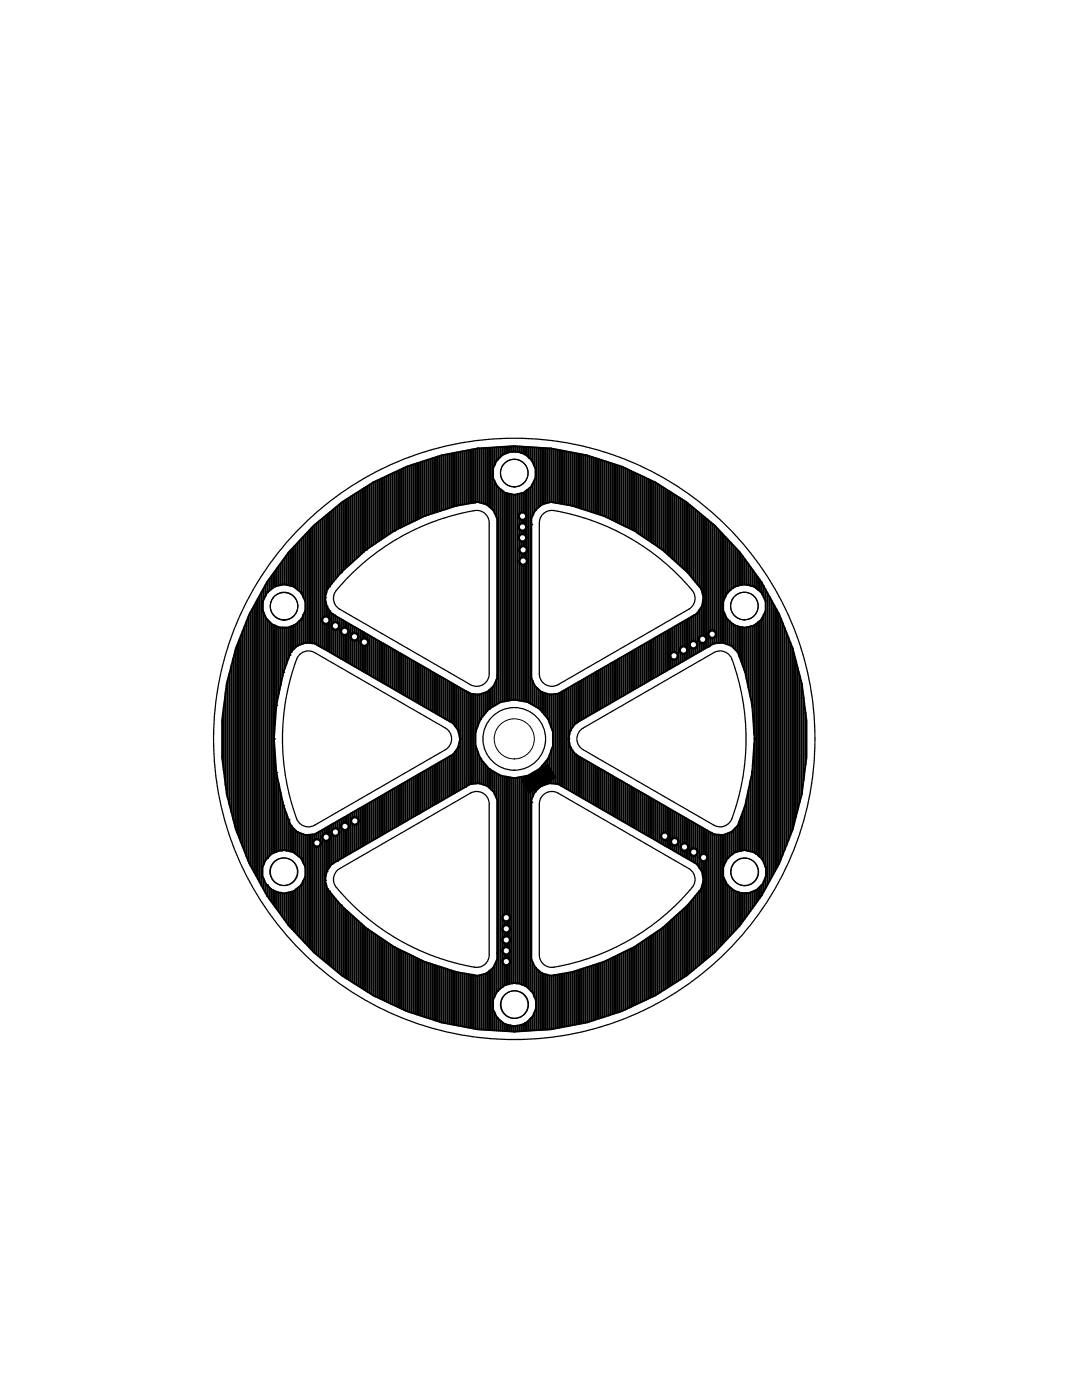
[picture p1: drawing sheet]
<svg xmlns="http://www.w3.org/2000/svg" width="216mm" height="279mm" viewBox="0 0 216 279" stroke-linecap="round" stroke-linejoin="round" font-family="sans-serif">
<g fill="none" stroke="#000" stroke-width=".2">
<circle cx="102.6" cy="94.4" r="2.75"/>
<circle cx="56.7" cy="121" r="2.75"/>
<circle cx="148.5" cy="121" r="2.75"/>
<circle cx="102.6" cy="147.5" r="4"/>
<circle cx="56.6" cy="174" r="2.75"/>
<circle cx="148.6" cy="174" r="2.75"/>
<circle cx="102.7" cy="200.5" r="2.75"/>
</g>
<g fill="none" stroke="#000" stroke-width=".25">
<path d="M69.6 115.1a45.9 45.9 0 0 1 25.5-13.2 2.5 2.5 0 0 1 2.5 2.5v30.1a2.5 2.5 0 0 1-3.7 2.1l-26.1-15a2.5 2.5 0 0 1-.7-3.8zM108.2 102.8a2.5 2.5 0 0 1 2.3-.9 46 46 0 0 1 27.9 16.3 2.5 2.5 0 0 1-1 3.4l-26 15a2.5 2.5 0 0 1-3.8-2.1v-30.1l.1-.6zM59.7 130.7a2.5 2.5 0 0 1 3.1-.5l26.1 15.1a2.5 2.5 0 0 1 0 4.3l-26.1 15.1a2.5 2.5 0 0 1-3.6-1.3 45.9 45.9 0 0 1 .2-32.3zM108.6 158.5a2.5 2.5 0 0 1 2.8-.2l26 15a2.5 2.5 0 0 1 .7 3.8 45.9 45.9 0 0 1-28 16 2.5 2.5 0 0 1-2.5-2.5v-30.1a2.5 2.5 0 0 1 1-2zM115.9 145.6l26.5-15.4a2.5 2.5 0 0 1 3.6 1.3 45.9 45.9 0 0 1-.2 32.3 2.5 2.5 0 0 1-3.4 .9l-26-15.1a2.5 2.5 0 0 1-.5-4zM67.4 173.7l26.5-15.4a2.5 2.5 0 0 1 3.7 2.2v30.1a2.5 2.5 0 0 1-2.9 2.4 46 46 0 0 1-27.8-16.2 2.5 2.5 0 0 1 .5-3.1z"/>
<circle cx="102.6" cy="94.4" r="2.75"/>
<circle cx="56.7" cy="120.9" r="2.75"/>
<circle cx="148.5" cy="120.9" r="2.75"/>
<circle cx="102.6" cy="147.5" r="60"/>
<circle cx="102.6" cy="147.5" r="6.3"/>
<circle cx="56.7" cy="174" r="2.75"/>
<circle cx="148.5" cy="174" r="2.75"/>
<circle cx="102.6" cy="200.5" r="2.75"/>
</g>
<g fill="#000">
<path d="M103.9 155.7l5.5-3.2 1.6 2.7-5.5 3.2z"/>
<circle cx="95.3" cy="89.5" r=".19"/>
<circle cx="99.2" cy="97.1" r=".19"/>
<circle cx="99.2" cy="91.7" r=".19"/>
<circle cx="100.7" cy="90.5" r=".19"/>
<circle cx="102.6" cy="90.1" r=".19"/>
<circle cx="102.6" cy="98.8" r=".19"/>
<circle cx="104.5" cy="90.5" r=".19"/>
<circle cx="104.5" cy="98.3" r=".19"/>
<circle cx="106" cy="91.7" r=".19"/>
<circle cx="106" cy="97.1" r=".19"/>
<circle cx="53.3" cy="118.2" r=".19"/>
<circle cx="54.8" cy="117" r=".19"/>
<circle cx="56.7" cy="116.6" r=".19"/>
<circle cx="58.6" cy="117" r=".19"/>
<circle cx="60.1" cy="118.2" r=".19"/>
<circle cx="64.9" cy="119.2" r=".19"/>
<circle cx="65.3" cy="117.5" r=".19"/>
<circle cx="65.7" cy="117" r=".19"/>
<circle cx="68.1" cy="114.2" r=".19"/>
<circle cx="73.1" cy="109.7" r=".19"/>
<circle cx="78.6" cy="105.9" r=".19"/>
<circle cx="84.7" cy="103" r=".19"/>
<circle cx="91.1" cy="100.9" r=".19"/>
<circle cx="94.7" cy="100.3" r=".19"/>
<circle cx="95.3" cy="100.2" r=".19"/>
<circle cx="97.1" cy="100.7" r=".19"/>
<circle cx="98.4" cy="101.8" r=".19"/>
<circle cx="104.3" cy="105.2" r="1.02"/>
<circle cx="104.3" cy="103" r="1.02"/>
<circle cx="104.3" cy="107.3" r="1.02"/>
<circle cx="104.4" cy="109.7" r="1.02"/>
<circle cx="104.4" cy="112" r="1.02"/>
<circle cx="106" cy="104.7" r=".19"/>
<circle cx="106.8" cy="101.8" r=".19"/>
<circle cx="108.2" cy="100.7" r=".19"/>
<circle cx="109.9" cy="100.2" r=".19"/>
<circle cx="111.1" cy="100.4" r=".19"/>
<circle cx="114.1" cy="100.9" r=".19"/>
<circle cx="120.5" cy="103" r=".19"/>
<circle cx="126.6" cy="105.9" r=".19"/>
<circle cx="132.2" cy="109.7" r=".19"/>
<circle cx="137.2" cy="114.2" r=".19"/>
<circle cx="139.5" cy="117" r=".19"/>
<circle cx="139.9" cy="117.5" r=".19"/>
<circle cx="140.4" cy="119.2" r=".19"/>
<circle cx="145.2" cy="118.2" r=".19"/>
<circle cx="146.7" cy="117" r=".19"/>
<circle cx="148.5" cy="116.6" r=".19"/>
<circle cx="150.4" cy="117" r=".19"/>
<circle cx="151.9" cy="118.2" r=".19"/>
<circle cx="54.8" cy="124.9" r=".19"/>
<circle cx="56.5" cy="134.2" r=".19"/>
<circle cx="57.8" cy="130.7" r=".19"/>
<circle cx="58" cy="130.2" r=".19"/>
<circle cx="58.6" cy="124.9" r=".19"/>
<circle cx="59.3" cy="128.9" r=".19"/>
<circle cx="60.1" cy="123.6" r=".19"/>
<circle cx="61" cy="128.3" r=".19"/>
<circle cx="62.8" cy="128.4" r=".19"/>
<circle cx="63.3" cy="128.7" r=".19"/>
<circle cx="65" cy="123.8" r="1.02"/>
<circle cx="65.2" cy="121" r=".19"/>
<circle cx="66.2" cy="122.5" r=".19"/>
<circle cx="66.7" cy="122.8" r=".19"/>
<circle cx="66.9" cy="124.9" r="1.02"/>
<circle cx="68.8" cy="126" r="1.02"/>
<circle cx="70.7" cy="127.1" r="1.02"/>
<circle cx="72.7" cy="128.2" r="1.02"/>
<circle cx="93.3" cy="138.2" r=".19"/>
<circle cx="93.8" cy="138.4" r=".19"/>
<circle cx="95.6" cy="138.6" r=".19"/>
<circle cx="97.2" cy="138.1" r=".19"/>
<circle cx="98.5" cy="136.9" r=".19"/>
<circle cx="99.2" cy="134.8" r=".19"/>
<circle cx="102.6" cy="139.6" r=".19"/>
<circle cx="108" cy="138.1" r=".19"/>
<circle cx="109.7" cy="138.6" r=".19"/>
<circle cx="111.4" cy="138.4" r=".19"/>
<circle cx="112.4" cy="137.9" r=".19"/>
<circle cx="134.5" cy="130.9" r="1.02"/>
<circle cx="136.4" cy="129.7" r="1.02"/>
<circle cx="138" cy="123.1" r=".19"/>
<circle cx="138.4" cy="128.7" r="1.02"/>
<circle cx="139" cy="122.5" r=".19"/>
<circle cx="140.1" cy="121" r=".19"/>
<circle cx="140.2" cy="127.6" r="1.02"/>
<circle cx="141.4" cy="129" r=".19"/>
<circle cx="142.1" cy="126.6" r="1.02"/>
<circle cx="142.4" cy="128.4" r=".19"/>
<circle cx="145.2" cy="123.6" r=".19"/>
<circle cx="145.9" cy="128.9" r=".19"/>
<circle cx="146.7" cy="124.9" r=".19"/>
<circle cx="147.2" cy="130.2" r=".19"/>
<circle cx="148.7" cy="134.2" r=".19"/>
<circle cx="150.4" cy="124.9" r=".19"/>
<circle cx="151.9" cy="123.6" r=".19"/>
<circle cx="54.7" cy="147.5" r=".19"/>
<circle cx="55.1" cy="140.7" r=".19"/>
<circle cx="55.1" cy="154.2" r=".19"/>
<circle cx="90.4" cy="144.4" r=".19"/>
<circle cx="90.4" cy="150.6" r=".19"/>
<circle cx="91.4" cy="145.8" r=".19"/>
<circle cx="91.4" cy="149.2" r=".19"/>
<circle cx="91.8" cy="147.5" r=".19"/>
<circle cx="92.8" cy="157.1" r=".19"/>
<circle cx="93.8" cy="156.5" r=".19"/>
<circle cx="95.6" cy="156.3" r=".19"/>
<circle cx="95.8" cy="151.4" r=".19"/>
<circle cx="95.8" cy="143.5" r=".19"/>
<circle cx="97.2" cy="156.8" r=".19"/>
<circle cx="97.6" cy="141.5" r=".19"/>
<circle cx="97.6" cy="153.5" r=".19"/>
<circle cx="98.5" cy="158" r=".19"/>
<circle cx="99.9" cy="154.8" r=".19"/>
<circle cx="99.9" cy="140.1" r=".19"/>
<circle cx="105.3" cy="154.8" r=".19"/>
<circle cx="105.3" cy="140.1" r=".19"/>
<circle cx="106.7" cy="158" r=".19"/>
<circle cx="107.7" cy="153.5" r=".19"/>
<circle cx="107.7" cy="141.5" r=".19"/>
<circle cx="108" cy="156.8" r=".19"/>
<circle cx="109.4" cy="151.4" r=".19"/>
<circle cx="109.4" cy="143.5" r=".19"/>
<circle cx="109.7" cy="156.3" r=".19"/>
<circle cx="111.4" cy="156.5" r=".19"/>
<circle cx="111.9" cy="156.8" r=".19"/>
<circle cx="113.4" cy="147.5" r=".19"/>
<circle cx="113.8" cy="145.8" r=".19"/>
<circle cx="113.8" cy="149.2" r=".19"/>
<circle cx="114.8" cy="144.4" r=".19"/>
<circle cx="114.8" cy="150.6" r=".19"/>
<circle cx="150.1" cy="154.2" r=".19"/>
<circle cx="150.1" cy="140.7" r=".19"/>
<circle cx="150.6" cy="147.5" r=".19"/>
<circle cx="53.3" cy="171.3" r=".19"/>
<circle cx="53.3" cy="176.7" r=".19"/>
<circle cx="54.8" cy="170.1" r=".19"/>
<circle cx="54.8" cy="177.9" r=".19"/>
<circle cx="56.5" cy="160.8" r=".19"/>
<circle cx="56.7" cy="169.6" r=".19"/>
<circle cx="57.6" cy="163.6" r=".19"/>
<circle cx="58" cy="164.8" r=".19"/>
<circle cx="58.6" cy="170.1" r=".19"/>
<circle cx="58.6" cy="177.9" r=".19"/>
<circle cx="59.3" cy="166" r=".19"/>
<circle cx="60.1" cy="176.7" r=".19"/>
<circle cx="60.1" cy="171.3" r=".19"/>
<circle cx="61" cy="166.7" r=".19"/>
<circle cx="62.8" cy="166.5" r=".19"/>
<circle cx="63.2" cy="168.2" r="1.02"/>
<circle cx="63.3" cy="166.2" r=".19"/>
<circle cx="64.9" cy="175.7" r=".19"/>
<circle cx="65.1" cy="167.1" r="1.02"/>
<circle cx="65.2" cy="173.9" r=".19"/>
<circle cx="65.3" cy="177.4" r=".19"/>
<circle cx="65.7" cy="177.9" r=".19"/>
<circle cx="66.2" cy="172.4" r=".19"/>
<circle cx="66.9" cy="166.1" r="1.02"/>
<circle cx="67.3" cy="171.8" r=".19"/>
<circle cx="68.8" cy="164.9" r="1.02"/>
<circle cx="70.8" cy="163.8" r="1.02"/>
<circle cx="106" cy="160.1" r=".19"/>
<circle cx="132.6" cy="166.9" r="1.02"/>
<circle cx="134.6" cy="168" r="1.02"/>
<circle cx="136.6" cy="169" r="1.02"/>
<circle cx="138.4" cy="170.1" r="1.02"/>
<circle cx="138.5" cy="172.1" r=".19"/>
<circle cx="139" cy="172.4" r=".19"/>
<circle cx="139.5" cy="177.9" r=".19"/>
<circle cx="139.9" cy="177.4" r=".19"/>
<circle cx="140.1" cy="173.9" r=".19"/>
<circle cx="140.4" cy="175.7" r=".19"/>
<circle cx="140.4" cy="171.1" r="1.02"/>
<circle cx="141.9" cy="166.2" r=".19"/>
<circle cx="142.4" cy="166.5" r=".19"/>
<circle cx="144.2" cy="166.7" r=".19"/>
<circle cx="145.2" cy="171.3" r=".19"/>
<circle cx="145.2" cy="176.7" r=".19"/>
<circle cx="145.9" cy="166" r=".19"/>
<circle cx="146.7" cy="177.9" r=".19"/>
<circle cx="146.7" cy="170.1" r=".19"/>
<circle cx="147.2" cy="164.8" r=".19"/>
<circle cx="147.6" cy="163.6" r=".19"/>
<circle cx="148.5" cy="178.3" r=".19"/>
<circle cx="148.5" cy="169.6" r=".19"/>
<circle cx="150.4" cy="177.9" r=".19"/>
<circle cx="150.4" cy="170.1" r=".19"/>
<circle cx="151.9" cy="176.7" r=".19"/>
<circle cx="151.9" cy="171.3" r=".19"/>
<circle cx="68.1" cy="180.7" r=".19"/>
<circle cx="78.6" cy="189" r=".19"/>
<circle cx="94.1" cy="194.5" r=".19"/>
<circle cx="95.3" cy="194.7" r=".19"/>
<circle cx="97.1" cy="194.3" r=".19"/>
<circle cx="98.4" cy="193.1" r=".19"/>
<circle cx="99.2" cy="190.2" r=".19"/>
<circle cx="99.2" cy="197.8" r=".19"/>
<circle cx="100.7" cy="196.6" r=".19"/>
<circle cx="101" cy="189.7" r="1.02"/>
<circle cx="101" cy="185.4" r="1.02"/>
<circle cx="101" cy="187.6" r="1.02"/>
<circle cx="101" cy="183.1" r="1.02"/>
<circle cx="101" cy="191.9" r="1.02"/>
<circle cx="102.6" cy="196.2" r=".19"/>
<circle cx="104.5" cy="196.6" r=".19"/>
<circle cx="106" cy="197.8" r=".19"/>
<circle cx="106.8" cy="193.1" r=".19"/>
<circle cx="108.2" cy="194.3" r=".19"/>
<circle cx="109.9" cy="194.7" r=".19"/>
<circle cx="110.5" cy="194.6" r=".19"/>
<circle cx="137.2" cy="180.7" r=".19"/>
<circle cx="99.2" cy="203.2" r=".19"/>
<circle cx="100.7" cy="204.4" r=".19"/>
<circle cx="104.5" cy="204.4" r=".19"/>
<circle cx="106" cy="203.2" r=".19"/>
</g>
<g fill="none" stroke="#000" stroke-width=".38">
<path d="M68.9 99.8v13.7M69.2 99.6v13.6M69.6 99.4v13.4M70 99.1v13.4M70.4 98.9v13.2M70.7 98.6v13.2M71.1 98.4v13.1M71.5 98.2v12.9M71.9 97.9v12.9M72.3 97.7v12.7M72.6 97.4v12.7M73 97.2v12.5"/>
<path d="M73.4 97v12.5M73.8 96.7v12.5M74.1 96.5v12.5M74.5 96.3v12.4M74.9 96.1v12.4M75.3 95.9v12.3M75.7 95.7v12.2M76 95.5v12.2M76.4 95.4v12M76.8 95.2v12M77.2 95v11.9M77.5 94.8v11.9"/>
<path d="M77.9 94.6v11.8M78.3 94.5v11.7M78.7 94.3v11.6M79.1 94.1v11.6M79.4 93.9v11.6M79.8 93.8v11.6M80.2 93.6v11.6M80.6 93.4v11.6M80.9 93.2v11.6M81.3 93.1v11.5M81.7 93v11.4M82.1 92.8v11.5"/>
<path d="M82.5 92.7v11.4M82.8 92.6v11.3M83.2 92.5v11.2M83.6 92.3v11.2M84 92.2v11.1M84.3 92.1v11.1M84.7 92v11M85.1 91.9v10.9M85.5 91.7v11M85.9 91.6v11M86.2 91.5v11M86.6 91.4v11"/>
<path d="M87 91.2v11M87.4 91.1v11M87.8 91v11M88.1 90.9v11M88.5 90.8v10.9M88.9 90.7v10.9M89.3 90.7v10.8M89.6 90.6v10.8M90 90.5v10.8M90.4 90.4v10.7M90.8 90.4v10.6M91.2 90.3v10.6"/>
<path d="M91.5 90.2v10.6M91.9 90.2v10.6M92.3 90.1v10.6M92.7 90v10.6M93 89.9v10.7M93.4 89.9v10.6M93.8 89.8v10.6M94.2 89.7v10.7M94.6 89.6v10.7M94.9 89.6v10.6M95.3 89.5v10.7M95.7 89.5v10.8"/>
<path d="M96.1 89.5v10.9M96.4 89.4v11.1M96.8 89.4v11.2M97.2 89.4v11.4M97.6 89.4v11.7M98 89.3v12.1M98.3 89.3v12.4M98.7 89.3v3.5M98.7 96.1v6.3M99 96.8h.1M99.1 89.3v2.6M99.1 96.9v6.3"/>
<path d="M99.2 91.7a4.4 4.4 0 0 1 7 .3 4.3 4.3 0 0 1-1.1 5.9h-.1a2.09 2.09 0 0 1-1.5 .7 2.13 2.13 0 0 1-1.8 0l-1-.3-.5-.4a4.3 4.3 0 0 1-1.2-5.9zM99.5 89.2v2.3M99.5 97.3v43.1M99.8 89.2v2M99.8 97.6v42.5M100.2 89.2v1.6M100.2 97.9v42.1M100.6 89.2v1.4M100.6 98.2v41.8M101 89.1v1.4M101 98.4v41.5M101.4 89.1v1.2"/>
<path d="M101.4 98.5v41.3M101.7 89.1v1.1M101.7 98.6v41.2M102.1 89.1v1.1M102.1 98.6v41.1M102.5 89.1v1M102.5 98.7v40.9M102.9 89.1v1.1M102.9 98.7v41M103.2 89.1v1.1M103.2 98.6v41.1M103.6 89.1v1.1"/>
<path d="M103.6 98.5v41.3M104 89.1v1.3M104 98.4v41.5M104.4 89.2v1.3M104.4 98.4v41.5M104.8 89.2v1.5M104.8 98.1v41.9M105.1 89.2v1.7M105.1 97.8v42.3M105.5 89.2v2.1M105.5 97.5v42.7M105.9 89.3v2.3"/>
<path d="M105.9 97.2v43.2M106.3 89.3v2.9M106.3 96.6v6.3M106.7 89.3v3.8M106.7 95.8v6.3M107 89.3v12.3M107.4 89.3v12M107.8 89.4v11.6M108.2 89.4v11.3M108.5 89.4v11.2M108.9 89.4v11.1M109.3 89.5v10.8"/>
<path d="M109.7 89.5v10.7M110.1 89.5v10.7M110.4 89.6v10.7M110.8 89.7v10.6M111.2 89.7v10.7M111.6 89.8v10.7M111.9 89.9v10.6M112.3 90v10.6M112.7 90v10.7M113.1 90.1v10.6M113.5 90.2v10.6M113.8 90.3v10.6"/>
<path d="M114.2 90.3v10.6M114.6 90.4v10.7M115 90.5v10.7M115.3 90.5v10.8M115.7 90.6v10.8M116.1 90.7v10.8M116.5 90.8v10.9M116.9 90.8v11M117.2 90.9v11M117.6 91v11M118 91.2v11M118.4 91.3v11"/>
<path d="M118.7 91.4v11M119.1 91.5v11M119.5 91.6v11M119.9 91.8v11M120.3 91.9v11M120.6 92v11M121 92.1v11.1M121.4 92.3v11.1M121.8 92.4v11.2M122.2 92.5v11.3M122.5 92.6v11.4M122.9 92.8v11.3"/>
<path d="M123.3 92.9v11.4M123.7 93v11.5M124 93.1v11.6M124.4 93.3v11.6M124.8 93.5v11.6M125.2 93.6v11.6M125.6 93.8v11.6M125.9 94v11.6M126.3 94.2v11.6M126.7 94.4v11.6M127.1 94.5v11.8M127.4 94.7v11.8"/>
<path d="M127.8 94.9v11.9M128.2 95.1v11.9M128.6 95.2v12.1M129 95.4v12.1M129.3 95.6v12.2M129.7 95.8v12.2M130.1 96v12.3M130.5 96.1v12.4M130.8 96.3v12.5M131.2 96.6v12.5M131.6 96.8v12.5M132 97v12.6"/>
<path d="M132.4 97.3v12.6M132.7 97.5v12.7M133.1 97.8v12.7M133.5 98v12.9M133.9 98.2v13M134.2 98.5v13.1M134.6 98.7v13.2M135 99v13.3M135.4 99.2v13.4M135.8 99.4v13.5M136.1 99.7v13.6M136.5 99.9v13.7"/>
<path d="M51.5 119.5v55.9M51.8 118.8v57.3M52.2 118.1v58.7M52.6 117.4v2.3M53 116.7v2.2M53.4 116.1v2.1M53.7 115.6v2.3M54.1 115v2.6M54.5 114.5v2.8M54.9 114v3M55.2 113.5v3.4M55.6 113v3.9"/>
<path d="M56 112.4v4.4M56.4 111.9v4.8M56.8 111.4v5.2M57.1 110.9v5.8M57.5 110.4v6.4M57.9 109.9v7M58.3 109.5v7.5M58.6 109.1v8M59 108.7v8.7M59.4 108.3v9.4M59.8 107.9v10.1M60.2 107.5v10.9"/>
<path d="M60.5 107.1v12.1M60.9 106.7v21.6M60.9 120a4.3 4.3 0 0 0-5.1-3.3 4.3 4.3 0 0 0-3.4 5.2 4.3 4.3 0 0 0 5.1 3.3M61.3 106.3v22M61.7 105.9v22.4M62 105.5v22.8M62.4 105.1v23.3M62.8 104.7v23.7M63.2 104.4v24.2M63.6 104.1v24.8M63.9 103.8v25.3M64.3 103.5v25.8"/>
<path d="M64.7 103.2v26.3M65.1 102.9v15.5M65.5 102.5v14.8M65.8 102.2v14.7M66.2 101.9v14.5M66.6 101.6v14.4M67 101.3v14.2M67.3 101v14.1M67.7 100.7v13.9M68.1 100.4v13.8M68.5 100.1v13.7M84.7 103a43.6 43.6 0 0 0-19.4 14.5l-.4 1.7 .3 1.8 1 1.5"/>
<path d="M95.3 100.2l1.8 .5 1.3 1.1 .8 1.7v31.8l-.7 1.6-1.3 1.2M95.3 100.2l-4.2 .7-6.4 2.1M136.9 100.2v13.8M137.3 100.5v13.8M137.6 100.8v14M138 101.1v14.1M138.4 101.4v14.3M138.8 101.7v14.4M139.2 102v14.6M139.5 102.3v14.7M139.9 102.7v14.8M140.3 103v15.9"/>
<path d="M140.3 119.7v10M140.7 103.3v26.1M141.1 103.6v25.6M141.4 103.9v25.1M141.8 104.2v24.6M142.2 104.5v24.1M142.6 104.8v23.6M142.9 105.2v23.2M143.3 105.6v22.7M143.7 106v22.3M144.1 106.4v21.9M144.5 106.8v12.9"/>
<path d="M144.8 107.3v11.6M145.2 107.7v10.5M145.6 108.1v9.8M146 108.5v9.1M146.3 108.9v8.4M146.7 109.3v7.7M147.1 109.7v7.2M147.5 110.1v6.7M147.9 110.5v6.2M148.2 111.1v5.6M148.6 111.6v5M149 112.1v4.6"/>
<path d="M149.4 116.7a4.1 4.1 0 0 0-4.4 1.9 4.1 4.1 0 0 0 .1 4.8l.1 .2M149.4 116.7l1 .3 .5 .4M149.4 112.6v4.1M149.7 113.1v3.8M150.1 113.7v3.3M150.5 114.2v2.9M150.9 114.7v2.7M150.9 117.4l1 .8 .2 .4M151.3 115.2v2.5M151.6 115.7v2.3M152 116.3v2.1M152.1 118.6h.1"/>
<path d="M152.1 118.6a3.9 3.9 0 0 1 0 4.8l-.2 .2-1 .9M152.4 117v2.2M152.8 117.7v2.3M153.1 118.4v58.2M153.5 119v56.9M153.9 119.7v55.5M45 138.1v18.7M45.4 135.8v23.3M45.8 134.3v26.3M46.2 132.9v29.2M46.6 131.4v32.1M46.9 129.9v35.1"/>
<path d="M47.3 128.8v37.3M47.7 127.8v39.3M48.1 126.9v41.1M48.4 125.9v43.1M48.8 125v45M49.2 124v46.9M49.6 123.1v48.8M50 122.2v50.5M50.3 121.6v51.8M50.7 120.9v53.2M51.1 120.2v54.5M52.5 121.9h.1"/>
<path d="M52.5 120.2h.1M52.6 122.2v50.4M53 123.1v48.6M53.4 123.7v47.5M53.7 124.1v46.8M54.1 124.4v46.1M54.5 124.7v45.6M54.9 124.9v19.7M55.2 125v15.2M55.6 125.2v13.3M56 125.2v11.5M56.4 125.2v9.7"/>
<path d="M56.8 125.3v8.3M57.1 125.2v7.4M57.5 125.2v6.3M57.9 125.1v5.4M58.3 124.9v5M58.6 124.8v4.7M59 124.6v4.5M59.4 124.3v4.5M59.8 123.9v4.8M60.1 123.5l-1 1.1-1.6 .6M60.2 123.5v5.1M60.5 122.7v5.7"/>
<path d="M60.9 121.9l-.8 1.6M62.8 128.4a4 4 0 0 0-5.1 2.6 46.2 46.2 0 0 0 .3 33.8l1.3 1.2 1.7 .7 1.8-.2M62.8 128.4l27.6 16M63.6 128.9h.1M65.1 120.4v9.3M65.5 121.4v8.5M65.8 122v8.2M66.2 122.5v7.9M66.2 122.5l26.9 15.5M66.6 122.7v7.9M67 122.9v7.9M67.3 123.2v7.8"/>
<path d="M67.7 123.4v7.9M68.1 123.6v7.9M68.5 123.8v7.9M68.9 124v7.9M69.2 124.2v7.9M69.6 124.5v7.8M70 124.7v7.9M70.4 124.9v7.9M70.7 125.1v7.9M71.1 125.3v7.9M71.5 125.6v7.8M71.9 125.8v7.9"/>
<path d="M72.3 126v7.9M72.6 126.2v7.9M73 126.4v7.9M73.4 126.6v7.9M73.8 126.9v7.8M74.1 127.1v7.9M74.5 127.3v7.9M74.9 127.5v7.9M75.3 127.7v7.9M75.7 128v7.8M76 128.2v7.9M76.4 128.4v7.9"/>
<path d="M76.8 128.6v7.9M77.2 128.8v7.9M77.5 129v7.9M77.9 129.3v7.8M78.3 129.5v7.9M78.7 129.7v7.9M79.1 129.9v7.9M79.4 130.1v7.9M79.8 130.4v7.8M80.2 130.6v7.9M80.6 130.8v7.9M80.9 131v7.9"/>
<path d="M81.3 131.2v7.9M81.7 131.4v7.9M82.1 131.7v7.8M82.5 131.9v7.9M82.8 132.1v7.9M83.2 132.3v7.9M83.6 132.5v7.9M84 132.8v7.8M84.3 133v7.9M84.7 133.2v7.9M85.1 133.4v7.9M85.5 133.6v7.9"/>
<path d="M85.9 133.8v7.9M86.2 134.1v7.8M86.6 134.3v7.9M87 134.5v7.9M87.4 134.7v7.9M87.8 134.9v7.9M88.1 135.2v7.8M88.5 135.4v7.9M88.9 135.6v7.9M89.3 135.8v7.9M89.6 136v7.9M90 136.2v7.9"/>
<path d="M90.4 136.5v7.9M90.8 136.7v8.2M91.2 136.9v8.5M91.5 137.1v9.1M91.9 137.3v20.3M92.3 137.6v19.8M92.7 137.8v19.3M93 138v18.9M93.1 138a3.5 3.5 0 0 0 4.1 .1M93.4 138.2v18.5M93.8 138.4v18.1M94.2 138.5v17.9"/>
<path d="M94.6 138.5v17.9M94.9 138.6v7.4M95.3 138.6v6.4M95.7 138.6v5.3M96.1 138.5v4.8M96.4 138.3v4.5M96.8 138.2v4.2M97.2 138.1v3.8M97.6 137.8v3.7M98 137.4v3.8M98.3 137.1v3.9M98.7 136.4v4.4"/>
<path d="M99.1 135.6v5M106.3 135.9v4.8M106.7 136.7v4.2M106.7 136.9l-.7-1.6v-31.8l.8-1.7 1.4-1.1 1.7-.5a46.4 46.4 0 0 1 30 17.3 4 4 0 0 1-1.9 5.6l-26.6 15.3-1.7 .2M106.7 136.9h.1M106.7 136.9l1.3 1.2 1.7 .5M107 137.2v3.9M107.4 137.5v3.8M107.8 137.9v3.7M108.2 138.1v4M108.5 138.3v4.2M108.9 138.4v4.6"/>
<path d="M109.3 138.5v4.9M109.7 138.6v5.7M110.1 138.6v6.7M110.4 138.5v17.9M110.8 138.5v17.9M111.2 138.5v18M111.6 138.4v18.2M111.9 138.1v18.7M112.3 137.9v19.1M112.7 137.7v19.5M113.1 137.5v19.9M113.5 137.3v10.1"/>
<path d="M113.8 137v8.7M114.2 136.8v8.4M114.6 136.6v8.1M115 136.4v7.9M115.3 136.2v7.9M115.7 136v7.8M116.1 135.7v7.9M116.5 135.5v7.9M116.9 135.3v7.9M117.2 135.1v7.9M117.6 134.9v7.8M118 134.6v7.9"/>
<path d="M118.4 134.4v7.9M118.7 134.2v7.9M119.1 134v7.9M119.5 133.8v7.9M119.9 133.6v7.8M120.3 133.3v7.9M120.6 133.1v7.9M121 132.9v7.9M121.4 132.7v7.9M121.8 132.5v7.8M122.2 132.2v7.9M122.5 132v7.9"/>
<path d="M122.9 131.8v7.9M123.3 131.6v7.9M123.7 131.4v7.9M124 131.1v7.9M124.4 130.9v7.9M124.8 130.7v7.9M125.2 130.5v7.9M125.6 130.3v7.9M125.9 130.1v7.8M126.3 129.8v7.9M126.7 129.6v7.9M127.1 129.4v7.9"/>
<path d="M127.4 129.2v7.9M127.8 129v7.9M128.2 128.7v7.9M128.6 128.5v7.9M129 128.3v7.9M129.3 128.1v7.9M129.7 127.9v7.9M130.1 127.7v7.8M130.5 127.4v7.9M130.8 127.2v7.9M131.2 127v7.9M131.6 126.8v7.9"/>
<path d="M132 126.6v7.9M132.4 126.3v7.9M132.7 126.1v7.9M133.1 125.9v7.9M133.5 125.7v7.9M133.9 125.5v7.9M134.2 125.3v7.8M134.6 125v7.9M135 124.8v7.9M135.4 124.6v7.9M135.8 124.4v7.9M136.1 124.2v7.9"/>
<path d="M136.5 123.9v7.9M136.9 123.7v7.9M137.3 123.5v7.9M137.6 123.3v7.9M138 123.1v7.9M138.4 122.9v7.8M138.5 122.8h.1M138.8 122.6v7.9M139.2 122.3v8M139.5 121.8v8.3M139.9 121.2v8.7M144.3 121.8h.1"/>
<path d="M144.3 120.1h.1M144.5 122.2v6.1M144.8 123v5.5M145.2 123.6h.1M145.2 123.6l1.2 1M145.2 123.7v4.9M145.6 124v4.7M146 124.3v4.6M146.3 124.6v4.7M146.4 124.6l.3 .3 1 .3 .8 .1 .9-.1M146.7 124.9v4.8M147.1 125v5"/>
<path d="M147.5 125.1v5.8M147.9 125.2v6.7M148.2 125.2v7.7M148.6 125.3v8.6M149 125.2v10.4M149.4 125.2v12.1M149.7 125l-.3 .2M149.7 125v14.1M150.1 124.9v16.2M150.5 124.8v21.7M150.9 124.5v45.9M150.9 124.5l-.5 .4-.7 .1"/>
<path d="M151.3 124.2v46.5M151.6 123.9v47.1M152 123.5v47.9M152.4 122.7v49.4M152.8 121.9v51.1M154.3 120.4v54.1M154.7 121.1v52.7M155 121.8v51.3M155.4 122.5v49.9M155.8 123.4v48.1M156.2 124.4v46.2M156.5 125.3v44.3"/>
<path d="M156.9 126.3v42.4M157.3 127.2v40.5M157.7 128.2v38.5M158.1 129.1v36.7M158.4 130.4v34.1M158.8 131.9v31.1M159.2 133.4v28.1M159.6 134.9v25.2M160 136.3v22.3M160.3 139.1v16.7M44.7 141.1v12.7M54.9 150.4v19.7"/>
<path d="M55.2 154.7v15.3M55.6 156.5v13.3M56 158.2v11.6M56.4 160v9.7M74.1 160v7.8M74.5 159.7v7.9M74.9 159.5v7.9M75.3 159.3v7.9M75.7 159.1v7.9M76 158.9v7.9M76.4 158.6v7.9M76.8 158.4v7.9"/>
<path d="M77.2 158.2v7.9M77.5 158v7.9M77.9 157.8v7.9M78.3 157.6v7.8M78.7 157.3v7.9M79.1 157.1v7.9M79.4 156.9v7.9M79.8 156.7v7.9M80.2 156.5v7.9M80.6 156.2v7.9M80.9 156v7.9M81.3 155.8v7.9"/>
<path d="M81.7 155.6v7.9M82.1 155.4v7.9M82.5 155.2v7.8M82.8 154.9v7.9M83.2 154.7v7.9M83.6 154.5v7.9M84 154.3v7.9M84.3 154.1v7.9M84.7 153.8v7.9M85.1 153.6v7.9M85.5 153.4v7.9M85.9 153.2v7.9"/>
<path d="M86.2 153v7.9M86.6 152.8v7.8M87 152.5v7.9M87.4 152.3v7.9M87.8 152.1v7.9M88.1 151.9v7.9M88.5 151.7v7.8M88.9 151.4v7.9M89.3 151.2v7.9M89.6 151v7.9M90 150.8v7.9M90.4 150.6v7.9"/>
<path d="M90.4 150.6l-27.6 15.9M90.4 144.4a4.2 4.2 0 0 1 0 6.2M90.8 150.1v8.1M91.2 149.5v8.5M91.5 148.7v9.1M94.9 148.9v7.5M95.3 150v6.3M95.7 151v5.3M96.1 151.7v4.8M96.4 152.1v4.5M96.8 152.6v4.1M97.2 153v3.8"/>
<path d="M97.2 156.8l1.3 1.2 .7 1.6v31.9l-.8 1.6-1.3 1.2-1.8 .4M97.2 156.8a3.8 3.8 0 0 0-4.4 .3l-25.5 14.7a3.9 3.9 0 0 0-2 5.6 46.1 46.1 0 0 0 19.4 14.5M97.6 141.5a7.8 7.8 0 0 1 10.7 .6 7.8 7.8 0 0 1 0 10.7 7.8 7.8 0 0 1-10.7 .7M97.6 141.5a7.8 7.8 0 0 0 0 12M97.6 153.5v3.7M98 153.7v3.8M98.3 153.9v4M98.7 154.1v4.4M99.1 154.3v5M99.5 154.6v43M99.8 154.8v42.5M100.2 154.9v42.1"/>
<path d="M100.6 154.9v41.8M101 155v41.5M101.4 155.1v41.3M101.7 155.1v41.2M102.1 155.2v41.1M102.5 155.3v40.9M102.9 155.3v40.9M103.2 155.2v41.1M103.6 155.1v41.2M104 155.1v41.3M104.4 155v41.6M104.8 154.9v41.9"/>
<path d="M105.1 154.9v42M105.5 154.7v42.6M105.9 154.5v43.2M106.3 154.3v4.7M106.7 154v4.2M106.7 158a4 4 0 0 1 5.2-1.2l27.1 15.6 1.1 1.5 .3 1.8-.5 1.7a46.4 46.4 0 0 1-30 17.3l-1.7-.4-1.4-1.2-.8-1.6v-31.9zM107 153.8v3.9M107.4 153.6v3.8M107.8 153.3v3.8M108.2 152.9v3.9M108.5 152.4v4.3M108.9 152v4.5"/>
<path d="M109.3 151.5v4.9M109.7 150.6v5.7M110.1 149.6v6.7M113.5 147.5v10.2M113.8 149.2v8.7M114.2 149.7v8.4M114.6 150.2v8.1M114.8 144.4l26.6-15.4a3.9 3.9 0 0 1 5.8 1.2 46.1 46.1 0 0 1 0 34.6 4 4 0 0 1-5.3 1.4l-27.1-15.6a4.2 4.2 0 0 1 0-6.2zM115 150.7v7.8M115.3 150.9v7.9M115.7 151.1v7.9M116.1 151.3v7.9"/>
<path d="M116.5 151.5v7.9M116.9 151.7v7.9M117.2 152v7.8M117.6 152.2v7.9M118 152.4v7.9M118.4 152.6v7.9M118.7 152.8v7.9M119.1 153.1v7.8M119.5 153.3v7.9M119.9 153.5v7.9M120.3 153.7v7.9M120.6 153.9v7.9"/>
<path d="M121 154.1v7.9M121.4 154.4v7.8M121.8 154.6v7.9M122.2 154.8v7.9M122.5 155v7.9M122.9 155.2v7.9M123.3 155.5v7.8M123.7 155.7v7.9M124 155.9v7.9M124.4 156.1v7.9M124.8 156.3v7.9M125.2 156.5v7.9"/>
<path d="M125.6 156.8v7.8M125.9 157v7.9M126.3 157.2v7.9M126.7 157.4v7.9M127.1 157.6v7.9M127.4 157.9v7.8M127.8 158.1v7.9M128.2 158.3v7.9M128.6 158.5v7.9M129 158.7v7.9M129.3 158.9v7.9M129.7 159.2v7.8"/>
<path d="M130.1 159.4v7.9M130.5 159.6v7.9M130.8 159.8v7.9M149 159.4v10.3M149.4 157.6v12.2M149.7 155.8v14.1M150.1 153.8v16.2M150.5 148.5v21.6M160.7 142.1v10.7M52.6 175.3v2.2M53 176.3v1.9M53.4 176.7v2.1"/>
<path d="M53.7 177.1v2.3M54.1 177.4v2.5M54.5 177.7v2.7M54.9 177.9v3M55.2 178v3.4M55.6 178.1v3.9M56 178.2v4.3M56.4 178.2v4.8M56.8 161.3v8.4M56.8 178.3v5.2M57.1 162.4v7.3M57.1 178.2v5.8"/>
<path d="M57.5 163.4v6.4M57.5 178.1v6.5M57.9 164.4v5.5M57.9 178v7M58.3 165v5M58.3 178v7.4M58.6 165.4v4.7M58.6 177.8v8M59 165.8v4.6M59 177.5v8.7M59.4 166.1v4.6M59.4 177.2v9.4"/>
<path d="M59.8 166.2v4.8M59.8 176.9v10.1M60.2 166.4v5M60.2 176.5v10.9M60.5 166.5v5.7M60.5 175.7v12.1M60.9 173a4 4 0 0 0-3.7-3.2 4.5 4.5 0 0 0-3.9 1.5 4.3 4.3 0 0 0 2.4 6.9 4.5 4.5 0 0 0 5.2-3.3M60.9 166.6v21.6M61.3 166.6v22M61.7 166.6v22.4M62 166.6v22.8M62.4 166.5v23.3"/>
<path d="M62.8 166.5v23.7M63.2 166.3v24.2M63.6 166.1v24.7M63.9 165.8v25.3M64.3 165.6v25.8M64.7 165.4v26.4M65.1 165.2v9.3M65.1 176.5v15.6M65.5 165v8.5M65.5 177.6v14.8M65.8 164.8v8.2M65.8 178v14.7"/>
<path d="M66.2 164.5v7.9M66.2 178.5v14.5M66.6 164.3v7.9M66.6 178.9v14.4M67 164.1v7.9M67 179.4v14.2M67.3 163.9v7.9M67.3 179.8v14.1M67.7 163.7v7.9M68.1 163.4v7.9M68.5 163.2v7.9M68.9 163v7.9"/>
<path d="M69.2 162.8v7.9M69.6 162.6v7.9M70 162.4v7.8M70.4 162.1v7.9M70.7 161.9v7.9M71.1 161.7v7.9M71.5 161.5v7.9M71.9 161.3v7.9M72.3 161v7.9M72.6 160.8v7.9M73 160.6v7.9M73.4 160.4v7.9"/>
<path d="M73.8 160.2v7.9M131.2 160v7.9M131.6 160.3v7.8M132 160.5v7.9M132.4 160.7v7.9M132.7 160.9v7.9M133.1 161.1v7.9M133.5 161.3v7.9M133.9 161.6v7.8M134.2 161.8v7.9M134.6 162v7.9M135 162.2v7.9"/>
<path d="M135.4 162.4v7.9M135.8 162.7v7.8M136.1 162.9v7.9M136.5 163.1v7.9M136.9 163.3v7.9M137.3 163.5v7.9M137.6 163.7v7.9M138 164v7.8M138 179.7v14.1M138.4 164.2v7.9M138.4 179.2v14.3M138.8 164.4v7.9"/>
<path d="M138.8 178.8v14.4M139.2 164.6v8M139.2 178.3v14.6M139.5 164.8v8.4M139.5 177.9v14.7M139.9 165.1v8.6M139.9 177.4v14.9M140.3 165.3v9.9M140.3 176v16M140.7 165.5v26.1M141.1 165.7v25.6M141.4 165.9v25.1"/>
<path d="M141.8 166.1v24.6M142.2 166.4v24M142.6 166.5v23.6M142.9 166.6v23.1M143.3 166.6v22.7M143.7 166.6v22.3M144.1 166.7v21.8M144.5 166.6v6.1M144.5 175.2v12.9M144.8 166.5v5.5M144.8 176v11.7M145.2 176.7h.1"/>
<path d="M145.2 176.7l1.1 .9M145.2 166.3v4.9M145.2 176.7v10.6M145.6 166.2v4.7M145.6 177v9.9M146 166v4.6M146 177.3v9.2M146.3 177.6a4.3 4.3 0 0 0 3.8 .4M146.3 165.6v4.7M146.3 177.6v8.5M146.7 165.3v4.8M146.7 177.9v7.8"/>
<path d="M147.1 164.9v5.1M147.1 178v7.3M147.5 164.1v5.8M147.5 178.1v6.8M147.8 169.8h.1M147.8 169.8a4.2 4.2 0 0 0-2.6 6.9M147.8 169.8l.7-.2 .8 .2a4.3 4.3 0 0 1 2.7 1.7M147.9 163v6.8M147.9 178.2v6.2M148.2 162v7.7M148.2 178.2v5.7M148.6 161v8.7"/>
<path d="M148.6 178.3v5M149 178.2v4.6M149.4 178.2v4.1M149.7 178.1v3.7M150.1 178v3.3M150.5 177.8v2.9M150.9 177.6v2.6M151.3 177.3v2.4M151.6 177v2.2M152 176.6v2M152 171.5l.8 1.5M152.4 175.9v2"/>
<path d="M152.8 175v2.3M152.8 173a4 4 0 0 1-.9 3.7l-.9 .9-.9 .4M152.8 173h.1M67.7 180.3v14M68.1 180.7v13.9M68.5 181.1v13.7M68.9 181.4v13.7M69.2 181.8v13.5M69.6 182.1v13.5M70 182.4v13.4M70.4 182.8v13.2M70.7 183.1v13.2"/>
<path d="M71.1 183.5v13M71.5 183.8v13M71.9 184.2v12.8M72.3 184.5v12.7M72.6 184.8v12.7M73 185.2v12.5M73.4 185.4v12.6M73.8 185.7v12.5M74.1 186v12.4M74.5 186.2v12.5M74.9 186.5v12.4M75.3 186.7v12.3"/>
<path d="M75.7 187v12.2M76 187.2v12.2M76.4 187.5v12.1M76.8 187.7v12M77.2 188v11.9M77.5 188.3v11.8M77.9 188.5v11.8M78.3 188.8v11.7M78.7 189v11.6M79.1 189.2v11.6M79.4 189.4v11.6M79.8 189.6v11.6"/>
<path d="M80.2 189.7v11.6M80.6 189.9v11.6M80.9 190.1v11.6M81.3 190.3v11.5M81.7 190.5v11.5M82.1 190.7v11.4M82.5 190.9v11.3M82.8 191v11.3M83.2 191.2v11.3M83.6 191.4v11.2M84 191.6v11.1M84.3 191.8v11"/>
<path d="M84.7 191.9l6.4 2.1 4.2 .7M84.7 192v10.9M85.1 192.1v11M85.5 192.2v11M85.9 192.3v11M86.2 192.4v11M86.6 192.6v11M87 192.7v11M87.4 192.8v11M87.8 192.9v11M88.1 193.1v10.9M88.5 193.2v10.9"/>
<path d="M88.9 193.3v10.9M89.3 193.4v10.9M89.6 193.5v10.8M90 193.7v10.7M90.4 193.8v10.7M90.8 193.9v10.7M91.2 194v10.6M91.5 194.1v10.6M91.9 194.2v10.6M92.3 194.2v10.6M92.7 194.3v10.6M93 194.4v10.6"/>
<path d="M93.4 194.4v10.7M93.8 194.5v10.6M94.2 194.5v10.7M94.6 194.6v10.7M94.9 194.7v10.6M95.3 194.7v10.7M95.7 194.6v10.8M96.1 194.5v11M96.4 194.4v11.1M96.8 194.3v11.2M97.2 194.1v11.4M97.6 193.8v11.8"/>
<path d="M98 193.5v12.1M98.3 193.2v12.4M98.7 192.5v6.4M99.1 191.7v6.4M99.2 197.8l1.1-.9a4.2 4.2 0 0 1 4.8 0 4.3 4.3 0 0 1-.9 7.6 4.3 4.3 0 0 1-5.8-5zM106 197.8h.1M106.3 192v6.1M106.7 192.8v6.2M107 193.3v12.3M107.4 193.6v12M107.8 193.9v11.7M108.2 194.3v11.2"/>
<path d="M108.5 194.4v11.1M108.9 194.5v11M109.3 194.6v10.9M109.7 194.7v10.7M110.1 194.7v10.7M110.4 194.7v10.6M110.8 194.6v10.6M111.2 194.5v10.7M111.6 194.5v10.6M111.9 194.4v10.6M112.3 194.3v10.7M112.7 194.3v10.6"/>
<path d="M113.1 194.2v10.6M113.5 194.1v10.6M113.8 194.1v10.6M114.2 194v10.6M114.6 193.9v10.6M115 193.7v10.8M115.3 193.6v10.8M115.7 193.5v10.8M116.1 193.4v10.8M116.5 193.3v10.9M116.9 193.1v11M117.2 193v11"/>
<path d="M117.6 192.9v11M118 192.8v11M118.4 192.6v11M118.7 192.5v11M119.1 192.4v11M119.5 192.3v11M119.9 192.2v11M120.3 192v11M120.6 191.9v11M121 191.7v11.1M121.4 191.5v11.2M121.8 191.3v11.2"/>
<path d="M122.2 191.2v11.2M122.5 191v11.3M122.9 190.8v11.4M123.3 190.6v11.4M123.7 190.4v11.5M124 190.2v11.6M124.4 190.1v11.5M124.8 189.9v11.6M125.2 189.7v11.6M125.6 189.5v11.6M125.9 189.3v11.6M126.3 189.1v11.6"/>
<path d="M126.7 188.9v11.7M127.1 188.7v11.7M127.4 188.4v11.8M127.8 188.2v11.8M128.2 187.9v12M128.6 187.7v12M129 187.4v12.1M129.3 187.1v12.2M129.7 186.9v12.2M130.1 186.6v12.4M130.5 186.4v12.4M130.8 186.1v12.5"/>
<path d="M131.2 185.9v12.5M131.6 185.6v12.5M132 185.4v12.5M132.4 185.1v12.5M132.7 184.7v12.7M133.1 184.4v12.8M133.5 184v12.9M133.9 183.7v13M134.2 183.4v13M134.6 183v13.2M135 182.7v13.3M135.4 182.3v13.4"/>
<path d="M135.8 182v13.5M136.1 181.6v13.6M136.5 181.3v13.7M136.9 181v13.8M137.3 180.6v13.9M137.6 180.1v14M98.7 202.1v3.5M99.1 202.9v2.8M99.5 203.4v2.3M99.8 203.7v2M100.2 204v1.7M100.6 204.3v1.4"/>
<path d="M101 204.5v1.3M101.4 204.5v1.3M101.7 204.6v1.2M102.1 204.7v1.1M102.5 204.8v1.1M102.9 204.8v1.1M103.2 204.7v1.1M103.6 204.7v1.1M104 204.5v1.3M104.4 204.4v1.4M104.8 204.2v1.5M105.1 204v1.7"/>
<path d="M105.5 203.6v2.1M105.9 203.3v2.4M106.3 202.9v2.7M106.7 202v3.6"/>
<circle cx="102.6" cy="147.5" r="58.4"/>
</g>
<g fill="#fff">
<circle cx="104.3" cy="103" r=".51"/>
<circle cx="104.3" cy="105.2" r=".51"/>
<circle cx="104.3" cy="107.3" r=".51"/>
<circle cx="104.4" cy="109.7" r=".51"/>
<circle cx="104.4" cy="112" r=".51"/>
<circle cx="65" cy="123.8" r=".51"/>
<circle cx="66.9" cy="124.9" r=".51"/>
<circle cx="68.8" cy="126" r=".51"/>
<circle cx="63.2" cy="168.2" r=".51"/>
<circle cx="65.1" cy="167.1" r=".51"/>
<circle cx="66.9" cy="166.1" r=".51"/>
<circle cx="101" cy="191.9" r=".51"/>
<circle cx="101" cy="189.7" r=".51"/>
<circle cx="101" cy="187.6" r=".51"/>
<circle cx="140.4" cy="171.1" r=".51"/>
<circle cx="138.4" cy="170.1" r=".51"/>
<circle cx="136.6" cy="169" r=".51"/>
<circle cx="138.4" cy="128.7" r=".51"/>
<circle cx="140.2" cy="127.6" r=".51"/>
<circle cx="142.1" cy="126.6" r=".51"/>
<circle cx="136.4" cy="129.7" r=".51"/>
<circle cx="134.5" cy="130.9" r=".51"/>
<circle cx="134.6" cy="168" r=".51"/>
<circle cx="132.6" cy="166.9" r=".51"/>
<circle cx="101" cy="185.4" r=".51"/>
<circle cx="101" cy="183.1" r=".51"/>
<circle cx="68.8" cy="164.9" r=".51"/>
<circle cx="70.8" cy="163.8" r=".51"/>
<circle cx="70.7" cy="127.1" r=".51"/>
<circle cx="72.7" cy="128.2" r=".51"/>
</g>
</svg>
